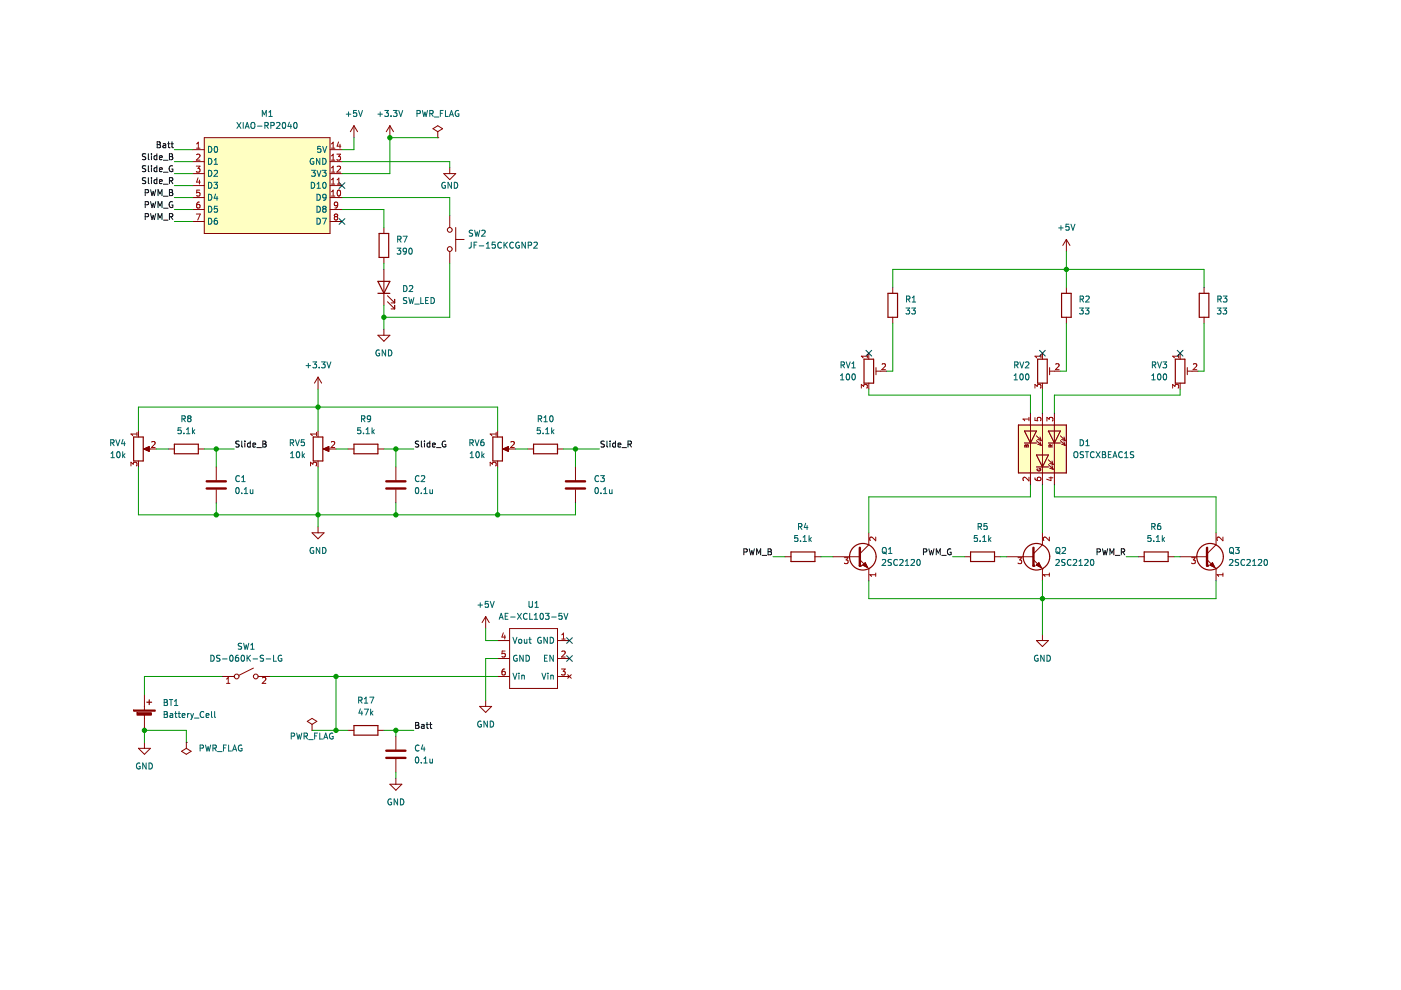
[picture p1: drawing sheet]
<svg xmlns="http://www.w3.org/2000/svg" width="297mm" height="210mm" viewBox="0 0 297 210" stroke-linecap="round" stroke-linejoin="round" font-family="sans-serif">
<path d="M.2 0h296.9v209.9h-296.9z" fill-rule="evenodd" fill="#fff" stroke="#fff" stroke-width=".21"/>
<path d="M37 94.2h5v2h-5zM104.5 92.7h2v5h-2zM113.1 94.2h5.1v2h-5.1z" fill="none" stroke="#840000" stroke-width=".25"/>
<g fill="none" stroke="#840000" stroke-width=".21">
<path d="M82.7 26.7l-.8 1.2M82.7 26.7v2.5M82.7 26.7l.7 1.2M91.8 27.3l1-.6 1 .6-1 .6zM92.8 29.2h.1M92.8 27.9v1.3M95.4 45.7v2.5M95.4 53.3v2.5M96.6 50.8h1.8M96.6 48.2v5.1M35.7 95.2h1.3M42 95.2h1.3"/>
<path d="M105.5 91.4v1.3M105.5 97.7v1.3M106.7 95.2l1.1-.5v1zM107 95.2h2.3M111.9 95.2h1.2M118.2 95.2h1.3M122 99v2.8M122 103.8v2.8M182.3 118.7l1.9 1.9M184.2 115.5l-1.9 1.9M103 130.7l-.8 1.3M103 130.7v2.6"/>
<path d="M103 130.7l.7 1.3M105.5 135.8h2.5M105.5 139.6h2.5M108 133.3h10.2v12.7h-10.2zM118.2 135.8h2.5M118.2 139.6h2.5M184.2 120.6h.1M38.5 159.3l1-.6 1 .6-1 .6zM39.5 157.4h.1M39.5 157.4v1.3M65.1 152.9l1.1-.6 1 .6-1 .7zM66.2 154.9h.1"/>
<path d="M66.2 153.6v1.3M101.7 149.8h2.5l-1.2 1.2zM103 148.5v1.3M105.5 143.4h2.5M118.2 143.4h2.5M120.4 143l.7 .8M121.1 143l-.7 .8"/>
<circle cx="95.4" cy="52.8" r=".51"/>
<circle cx="95.4" cy="48.7" r=".51"/>
</g>
<g fill="none" stroke="#006464" stroke-width=".21">
<path d="M80.1 24.2h1M80.6 23.7v1M81.6 23.4h.8l-.5 .5 .4 .1v.6l-.2 .1-.5-.1M82.9 24.6v.1M83.4 23.4h.8l-.5 .5 .4 .1v.6l-.2 .1-.5-.1M84.5 23.4l.5 1.3 .4-1.3M88.4 24.1l.6-.1 .1-.5-.7-.1v1.3M89.6 23.4l.3 1.3 .2-.9 .2 .9 .3-1.3M91.1 24.1l.6-.1 .1-.5-.7-.1v1.3M91.4 24.1l.4 .6M92.1 24.8h1M93.4 24h.4"/>
<path d="M94 23.4h-.6v1.3M94.4 23.4v1.3h.7M95.3 24.7l.4-1.3 .4 1.3M95.4 24.3h.6M97.2 23.5a.58 .58 0 0 0-.7 .6 .58 .58 0 0 0 .8 .5v-.5h-.3M99.9 51.3l-.1 1.1-.4 .2M100.2 48.9l-.5-.1-.2 .2 .1 .4 .5 .2v.4h-.6M100.5 51.9h.4M100.6 48.8l.3 1.3 .3-.9 .2 .9 .3-1.3M101.1 51.3h-.6v1.3M101.6 52.1h1M102.1 48.9l.5-.1 .3 .4-.8 .9h.8"/>
<path d="M103.1 52.6h.7M103.1 51.7l.4-.4v1.3M105 51.3h-.6l-.1 .6h.6l.1 .6-.2 .1-.5-.1M106.3 51.5a.56 .56 0 0 0-.8 .5 .56 .56 0 0 0 .8 .5M106.9 51.3v1.3M107 51.9l.6 .7M107.6 51.3l-.7 .8M108.9 51.5a.56 .56 0 0 0-.8 .5 .56 .56 0 0 0 .8 .5M110.1 51.4a.58 .58 0 0 0-.8 .6 .58 .58 0 0 0 .8 .5v-.4h-.2M111.4 51.3v1.3l-.7-1.3v1.3M112 52l.6-.1 .1-.4-.7-.2v1.3M113.2 51.5l.5-.2 .2 .4-.8 .9h.8"/>
<path d="M38.4 90.7h-.6l-.1 .6 .6-.1 .1 .6-.2 .2-.5-.2M38.6 88.8h.6v-.5l-.6-.1v1.2M38.9 88.8l.4 .6M39 91.8v.2M39.5 92h.8M39.5 91.1l.4-.4v1.3M40 88.7l-.2-.2 .2-.3h.3l.2 .2-.2 .3M40 88.7l-.2 .2v.3l.2 .2h.4l.1-.2v-.3l-.2-.2M40 88.7h.3M40.8 90.7v1.3M40.9 91.5l.4 .5M41.3 91.1l-.5 .5"/>
<path d="M99.6 93.9l.6-.1 .1-.4-.7-.2v1.3M99.7 97h.7M99.7 96.1l.4-.3v1.2M99.9 93.9l.5 .6M100.7 93.2l.4 1.3 .5-1.3M101 95.9l.2-.1a.68 .68 0 0 1 .4 .6 .68 .68 0 0 1-.4 .6l-.3-.4zM102.2 95.8v1.2M102.3 96.6l.3 .4M102.5 93.2l-.3 .1-.2 .2-.1 .8 .3 .2 .4-.1-.1-.6-.3-.1-.3 .3M102.6 96.2l-.4 .5M114.1 88.8h.6l.1-.5-.7-.1v1.2M114.4 88.8l.4 .6"/>
<path d="M114.5 90.7h-.6v.6l.6-.1v.6l-.1 .2-.5-.2M115.1 91.8v.2M115.3 89.4h.8M115.3 88.5l.4-.3v1.2M115.7 92h.7M115.7 91.1l.4-.4v1.3M116.7 88.3l.1-.1a.68 .68 0 0 1 .5 .6 .68 .68 0 0 1-.5 .6l-.3-.5zM117 90.7v1.3M117.1 91.5l.3 .5M117.4 91.1l-.4 .5M126.3 103.5l.1-.1a.68 .68 0 0 1 .5 .6 .68 .68 0 0 1-.5 .7l-.3-.5zM126.9 101a.56 .56 0 0 0-.8 .5 .56 .56 0 0 0 .8 .5"/>
<path d="M127.3 100.8h.8l-.4 .5 .4 .2v.5l-.2 .1-.6-.1M127.4 104.5v.2M128 104.7h.7M128 103.7l.3-.3v1.3M129.2 103.8l.1 .8 .5-.1M129.8 103.8v.9M101.3 128.3h1M101.8 127.8v1M103.5 127.5h-.6l-.1 .6 .7-.1v.7l-.2 .1-.5-.1M103.9 127.5l.5 1.3 .4-1.3M105.8 131.3l.5-1.3 .4 1.3M106 130.9h.6"/>
<path d="M107.1 130.6h.4M107.7 130h-.6v1.3h.6M108.3 130.8h.9M108.8 135.1l.4 1.3 .4-1.3M109.6 139a.58 .58 0 0 0-.7 .6 .58 .58 0 0 0 .8 .5v-.4h-.3M109.7 130l.9 1.3M110 135.7l.2-.2 .4 .2-.1 .6h-.5zM110.6 130l-.9 1.3M110.9 138.9v1.3l-.7-1.3v1.3M111.2 135.5v.8h.5M111.5 138.9a.64 .64 0 0 1 .8 .7 .64 .64 0 0 1-.8 .6zM111.7 135.5v.9"/>
<path d="M111.8 130.2a.56 .56 0 0 0-.8 .5 .56 .56 0 0 0 .8 .5M112.1 135.5h.5M112.2 127.5v1l.2 .3 .4-.1 .1-.2v-1M112.3 130v1.3h.6M112.3 135.1v1.1l.3 .2M113.3 131.3h.7M113.3 130.4l.3-.4v1.3M113.4 128.8h.8M113.4 127.9l.4-.4v1.3M114.6 130.2l.2-.2a.68 .68 0 0 1 .4 .7 .68 .68 0 0 1-.4 .6l-.3-.5zM114.7 135.2a.58 .58 0 0 0-.7 .6 .58 .58 0 0 0 .8 .5v-.5h-.3M115.4 139.5h.5"/>
<path d="M115.6 130h.8l-.4 .5 .4 .1v.6l-.2 .1-.6-.1M116 135.1v1.3l-.7-1.3v1.3M116 138.9h-.6v1.3h.6M116.7 135.1a.64 .64 0 0 1 .7 .7 .64 .64 0 0 1-.7 .6zM117 130.8h.9M117.3 138.9v1.3l-.7-1.3v1.3M119.1 130h-.6v.6h.6v.6l-.1 .1-.5-.1M119.6 130l.4 1.3 .4-1.3M42.4 158.6h.6l.1-.5-.7-.1v1.2M43.6 158l.3 1.2 .2-.9 .3 .9 .3-1.2M45.1 158.6h.7v-.5l-.7-.1v1.2M45.4 158.6l.5 .6"/>
<path d="M46.1 159.4h1M47.4 158.6h.4M48 158h-.6v1.2M48.5 158v1.2h.6M49.3 159.2l.4-1.2 .5 1.2M49.4 158.9h.6M51.3 158a.58 .58 0 0 0-.8 .6 .58 .58 0 0 0 .8 .5v-.4h-.2M61.7 156.1l.7-.1v-.5l-.7-.1v1.3M62.9 155.4l.3 1.3 .2-.9 .3 .9 .3-1.3M64.5 156.1l.6-.1v-.5l-.6-.1v1.3M64.8 156.1l.4 .6M65.4 156.8h1"/>
<path d="M66.7 156h.4M67.3 155.4h-.6v1.3M67.8 155.4v1.3h.6M68.6 156.7l.5-1.3 .4 1.3M68.8 156.3h.6M70.6 155.5a.58 .58 0 0 0-.8 .6 .58 .58 0 0 0 .8 .5v-.4h-.2M102 152.9a.58 .58 0 0 0-.7 .6 .58 .58 0 0 0 .8 .5v-.4h-.3M103.3 152.9v1.3l-.7-1.3v1.3M103.9 152.9a.64 .64 0 0 1 .8 .6 .64 .64 0 0 1-.8 .7zM108.8 142.7l.4 1.3 .4-1.3M110 142.7v.2M110 143.2v.8"/>
<path d="M110.6 143.3l.5-.1 .1 .8M110.6 143.2v.8M114.9 142.7l.4 1.3 .4-1.3M116.2 142.7v.2M116.2 143.2v.8M116.8 143.3l.5-.1v.8M116.8 143.2v.8"/>
</g>
<path d="M106.7 95.2l1.1-.5v1z" fill="#840000" stroke="#840000" stroke-width=".21"/>
<path d="M103.9 98.8v-.8l.5 .4 .1-.3h.6l.1 .1-.1 .6M105.2 91.7v.7M105.2 92h-1.3l.4 .4M108.3 93.7l.5-.1 .2 .4-.7 .9h.7M106.7 134.2l-.3 .9h.8M107 134.7v.8M107.1 138h-.6l-.1 .6h.6l.1 .6-.2 .1-.5-.1M119.1 135.5h.7M119.1 134.6l.4-.4v1.3M119.1 138.2l.5-.2 .2 .4-.8 .9h.8M107 141.8l-.3 .1-.2 .2-.1 .8 .3 .2 .4-.1-.1-.6-.3-.1-.3 .3M119 141.8h.8l-.4 .5 .4 .1v.6l-.2 .1-.6-.1" fill="none" stroke="#a90000" stroke-width=".21"/>
<path d="M120 103.6h4M120 102.1h4M182.3 116.1v3.8" fill="none" stroke="#840000" stroke-width=".51"/>
<circle cx="182.3" cy="119.9" r=".25" fill="#840000"/>
<g fill="#840000" stroke="#840000" stroke-width=".21">
<path d="M30.5 95.2l1.1-.5v1z"/>
<path d="M68.6 95.2l1.1-.5v1z"/>
<path d="M182.9 119.8l.5-.5 .6 1z" fill-rule="evenodd"/>
<path d="M28.3 150.5h4.6v.3h-4.6z" fill-rule="evenodd"/>
<path d="M29 151.1h3.1v.5h-3.1z" fill-rule="evenodd"/>
</g>
<g fill="none" stroke="#840000" stroke-width=".21">
<path d="M94.1 36.8h2.5l-1.2 1.3zM95.4 35.5v1.3M67.4 80v2.5M67.4 80l-.7 1.2M67.4 80l.8 1.2M80.1 71.1h2.6l-1.3 1.2zM81.4 69.8v1.3M184.2 74.9v1.3M185.7 77.9v1.6M185.7 78.7h2.3M29.4 91.4v1.3M29.4 97.7v1.3"/>
<path d="M30.5 95.2l1.1-.5v1zM30.9 95.2h2.3M45.9 99v2.8M67.4 91.4v1.3M67.4 97.7v1.3M68.6 95.2l1.1-.5v1zM69 95.2h2.2M73.8 95.2h1.2M80.1 95.2h1.3M83.9 99v2.8M184.2 81.2v1.3M45.9 103.8v2.8"/>
<path d="M66.2 113h2.5l-1.3 1.2zM67.4 111.7v1.3M83.9 103.8v2.8M166.4 118h1.3M172.8 118h1.3M176.6 118h5.7M182.9 119.8h.1M183.4 119.3l.6 1-1.1-.5zM184.2 113v2.5M204.5 118h1.3M210.9 118h1.2M219.1 118.7l1.9 1.9"/>
<path d="M221 115.5l-1.9 1.9M184.2 120.6v2.5M221 120.6h.1M30.6 147.2v3.3M30.6 151.6v3.3M47.1 143.4h2.6M53.7 141.7l-3 1.5M54.7 143.4h2.6M73.8 154.9h1.2M80.1 154.9h1.3M83.9 156.1v2.8M82.7 166.3h2.5l-1.3 1.2z"/>
<path d="M83.9 160.9v2.8M83.9 165v1.3"/>
<circle cx="50.2" cy="143.4" r=".51"/>
<circle cx="54.2" cy="143.4" r=".51"/>
</g>
<g fill="none" stroke="#840000" stroke-width=".25">
<path d="M183.2 76.2h2v5h-2zM28.3 92.7h2.1v5h-2.1zM66.4 92.7h2v5h-2zM75 94.2h5.1v2h-5.1zM167.7 117h5.1v2.1h-5.1zM205.8 117h5.1v2.1h-5.1zM31.1 148.9h1M31.6 148.4v1M75 153.8h5.1v2.1h-5.1z"/>
<circle cx="182.9" cy="118" r="2.82"/>
</g>
<g fill="none" stroke="#a90000" stroke-width=".21">
<path d="M183.9 75.2v.7M183.9 75.5h-1.3l.4 .4M187 77.2l.5-.1 .2 .4-.7 .9h.7M27.8 98.8v-.8l.5 .4 .1-.3h.5l.1 .1-.1 .6M29 91.7v.7M29 92h-1.2l.3 .4M32.2 93.7l.4-.1 .3 .4-.8 .9h.8M65.8 98.8v-.8l.5 .4 .2-.3h.5l.1 .1-.1 .6M67.1 92h-1.3l.4 .4M67.1 91.7v.7M70.2 93.7l.5-.1 .3 .4-.8 .9h.8M182.6 82.3v-.8l.5 .4 .1-.3h.6l.1 .1-.1 .6"/>
<path d="M179 118.2h.8l-.4 .5 .3 .1v.6l-.1 .1-.6-.1M185.7 113.9v.8l-.9-.8-.4 .2 .1 .5M185.7 121.5v.7M185.7 121.9h-1.3l.4 .3M48 144.9h.8M48 144l.4-.4v1.3M55.6 143.7l.5-.1 .3 .4-.8 .9h.8"/>
</g>
<g fill="none" stroke="#006464" stroke-width=".21">
<path d="M94.4 38.7a.58 .58 0 0 0-.7 .6 .58 .58 0 0 0 .7 .5v-.4h-.2M95.7 38.7v1.2l-.7-1.2v1.2M96.3 38.7a.64 .64 0 0 1 .8 .6 .64 .64 0 0 1-.8 .6zM64.9 77.5h1M65.4 77v1M66.3 76.7h.8l-.4 .5 .4 .1v.6l-.2 .1-.6-.1M67.7 77.9v.1M68.2 76.7h.7l-.4 .5 .4 .1v.6l-.2 .1-.5-.1M69.3 76.7l.4 1.3 .5-1.3M80.4 74.3a.58 .58 0 0 0-.7 .5 .58 .58 0 0 0 .8 .5v-.4h-.3M81.8 74.2v1.3l-.8-1.3v1.3M82.4 74.2a.64 .64 0 0 1 .7 .6 .64 .64 0 0 1-.7 .7z"/>
<path d="M178.2 79.6l.4-.3v1.2M178.3 77.4l.6-.1 .1-.4-.7-.2v1.3M178.6 77.4l.4 .6M179.4 76.7l.4 1.3 .5-1.3M179.5 79.4l.2-.1a.68 .68 0 0 1 .5 .6 .68 .68 0 0 1-.5 .6l-.3-.4zM180.6 78h.7M180.6 77.1l.4-.4v1.3M180.7 79.4l.2-.1a.68 .68 0 0 1 .5 .6 .68 .68 0 0 1-.5 .6l-.3-.4zM23.5 93.9l.6-.1v-.4l-.6-.2v1.3M23.5 97h.8M23.5 96.1l.4-.3v1.2M23.8 93.9l.4 .6"/>
<path d="M24.6 93.2l.4 1.3 .4-1.3M24.9 95.9l.1-.1a.68 .68 0 0 1 .5 .6 .68 .68 0 0 1-.5 .6l-.3-.4zM26 95.8v1.2M26.1 93.2l-.3 .9h.8M26.1 96.6l.4 .4M26.4 93.7v.8M26.5 96.2l-.5 .5M61.5 93.9l.7-.1v-.4l-.7-.2v1.3M61.6 97h.7M61.6 96.1l.4-.3v1.2M61.9 93.9l.4 .6M62.6 93.2l.5 1.3 .4-1.3"/>
<path d="M62.9 95.9l.2-.1a.68 .68 0 0 1 .5 .6 .68 .68 0 0 1-.5 .6l-.3-.4zM64.1 95.8v1.2M64.2 96.6l.4 .4M64.5 93.2h-.6l-.1 .6h.6l.1 .6-.2 .1-.5-.1M64.6 96.2l-.5 .5M76.5 90.7h-.6l-.1 .6 .6-.1 .1 .6-.2 .2-.5-.2M76.6 88.8h.7v-.5l-.7-.1v1.2M77 88.8l.4 .6M77.1 91.8v.2M77.6 92h.7M77.6 91.1l.4-.4v1.3M78.6 88.7l-.3 .2h-.3l-.1-.6 .4-.1 .3 .2-.1 .7-.2 .3h-.3"/>
<path d="M78.9 90.7v1.3M79 91.5l.4 .5M79.4 91.1l-.5 .5M178.2 80.5h.7M50.1 103.5l.2-.1a.68 .68 0 0 1 .4 .6 .68 .68 0 0 1-.4 .7l-.3-.5zM50.8 101a.56 .56 0 0 0-.8 .5 .56 .56 0 0 0 .8 .5M51.3 104.5v.2M51.3 102.1h.7M51.3 101.2l.3-.4v1.3M51.8 104.7h.7M51.8 103.7l.4-.3v1.3M53.1 103.8v.8l.5-.1"/>
<path d="M53.6 103.8v.9M66.5 116.1a.58 .58 0 0 0-.8 .6 .58 .58 0 0 0 .8 .5v-.4h-.2M67.8 116.1v1.2l-.7-1.2v1.2M68.4 116.1a.64 .64 0 0 1 .7 .6 .64 .64 0 0 1-.7 .6zM88.2 103.5l.2-.1a.68 .68 0 0 1 .4 .6 .68 .68 0 0 1-.4 .7l-.3-.5zM88.8 101a.56 .56 0 0 0-.7 .5 .56 .56 0 0 0 .7 .5M89.3 101l.5-.2 .3 .4-.8 .9h.8M89.3 104.5v.2M89.9 104.7h.7M89.9 103.7l.3-.3v1.3M91.1 103.8l.1 .8 .5-.1M91.7 103.8v.9"/>
<path d="M169.1 113.5h-.6v.6h.6v.6l-.2 .1-.4-.1M169.3 111.7l.6-.1 .1-.5-.7-.1v1.3M169.6 111.7l.4 .6M169.7 114.7v.1M170.3 114.8h.7M170.3 113.9l.3-.4v1.3M170.8 110.9l-.3 .9h.8M171.1 111.4v.9M171.5 113.5v1.3M171.7 114.3l.3 .5M172 114l-.5 .4M187.1 118.7l.4-.1 .3 .4-.8 .9h.8"/>
<path d="M187.1 116.3l.3-.2a.43 .43 0 0 1 .5 .4v.4a.42 .42 0 0 1-.4 .5 .42 .42 0 0 1-.4-.5zM187.3 117l.7 .5M188.4 117.3h.7M188.4 116.4l.4-.3v1.2M189 118.7h-.7v.4l.6 .2 .1 .3-.2 .3-.5-.1M190.3 118.7a.56 .56 0 0 0-.8 .6 .56 .56 0 0 0 .8 .5M190.8 118.7l.4-.1 .3 .4-.8 .9h.8M192 119.9h.7M192 119l.3-.4v1.3M193.2 118.7l.5-.1 .2 .4-.8 .9h.8M194.5 118.7l.2-.1a.68 .68 0 0 1 .4 .7 .68 .68 0 0 1-.4 .6l-.3-.5zM207.2 113.5h-.6l-.1 .6h.6l.1 .6-.2 .1-.5-.1"/>
<path d="M207.4 111.7l.6-.1v-.5l-.6-.1v1.3M207.7 111.7l.4 .6M207.8 114.7v.1M208.4 114.8h.7M208.4 113.9l.3-.4v1.3M209.3 111h-.6l-.1 .6 .6-.1 .1 .7-.2 .1-.5-.1M209.6 113.5v1.3M209.7 114.3l.4 .5M210.1 114l-.5 .4M44.7 138.9a.64 .64 0 0 1 .7 .7 .64 .64 0 0 1-.7 .6zM46.6 139l-.4-.1-.3 .3 .1 .3 .6 .2v.4h-.7M47.2 139.7h.9"/>
<path d="M48.8 139l.2-.1a.68 .68 0 0 1 .4 .7 .68 .68 0 0 1-.4 .6l-.3-.5zM50.5 138.9l-.4 .1-.1 .2-.1 .8 .2 .2 .5-.1-.1-.6-.4-.1-.2 .3M51.2 136.4h-.5l-.2 .2 .1 .3 .6 .3v.3l-.7 .1M51.2 139l.2-.1a.68 .68 0 0 1 .5 .7 .68 .68 0 0 1-.5 .6l-.3-.5zM51.7 136.4l.3 1.3 .2-1 .2 1 .3-1.3M52.4 138.9v1.3M52.6 139.5l.5 .7M53.1 138.9l-.7 .8M53.2 137.7h.7M53.2 136.7l.3-.3v1.3M53.6 139.7h1M55.9 139h-.7v.4l.6 .3 .1 .3-.3 .2-.4-.1"/>
<path d="M56.4 139.7h1M58 138.9v1.3h.6M59.7 139a.58 .58 0 0 0-.7 .6 .58 .58 0 0 0 .8 .5v-.4h-.3M34.8 148.3h.4l.3 .3-.3 .3 .3 .1v.3l-.2 .3h-.5zM34.8 150.9h.4l.3 .2-.3 .4 .3 .1v.3l-.2 .2h-.5zM34.8 148.9h.4M34.8 151.5h.4M35.9 148.3h.7M36.1 151.3h.5v.8M36.3 148.3v1.3M36.6 151.6l-.6 .2 .2 .3h.4M37 149.6h.7"/>
<path d="M37 148.7l.3-.4v1.3M37 151.3h.5M37.2 150.9v1l.3 .2M37.8 151.3h.5M38 150.9v1l.3 .2M38.6 151.7l.6-.1v-.3h-.4l-.2 .2 .1 .6h.5M39.8 151.3v.8M40.1 151.3l-.3 .2M40.4 151.3l.3 .8M40.7 152.1l-.3 .4M41 151.3l-.3 .8M41.2 152.2h1"/>
<path d="M43.2 151a.56 .56 0 0 0-.8 .5 .56 .56 0 0 0 .8 .5M43.7 151.7l.6-.1-.1-.3h-.3l-.2 .2 .1 .6h.4M44.8 150.9v1l.2 .2M45.5 150.9v1l.2 .2M76 148.5l.6-.1 .1-.5-.7-.1v1.3M76.3 148.5l.5 .6M76.4 150.3l-.3 .9h.8M76.7 150.8v.8M77.3 150.3h.8l-.5 1.3M77.3 149.1h.7M77.3 148.2l.3-.4v1.3M78.4 147.8h.8l-.5 1.3"/>
<path d="M78.6 150.3v1.3M78.7 151.1l.4 .5M79.1 150.8l-.5 .5M88.8 158.1a.56 .56 0 0 0-.7 .5 .56 .56 0 0 0 .7 .5M89.6 157.9l-.3 .9h.8M89.9 158.4v.8M83 169.4a.58 .58 0 0 0-.8 .6 .58 .58 0 0 0 .8 .5v-.4h-.2M84.3 169.4v1.3l-.7-1.3v1.3M84.9 169.4a.64 .64 0 0 1 .7 .6 .64 .64 0 0 1-.7 .7zM88.2 160.6l.2-.1a.68 .68 0 0 1 .4 .6 .68 .68 0 0 1-.4 .7l-.3-.5zM89.3 161.7v.1M89.9 160.9l.3-.4v1.3"/>
<path d="M89.9 161.8h.7M91.1 160.9l.1 .8h.5M91.7 160.9v.9"/>
</g>
<path d="M43.8 103.6h4.1M43.8 102.1h4.1M81.9 103.6h4.1M81.9 102.1h4.1M219.1 116.1v3.8M81.9 159.2h4.1M81.9 160.7h4.1" fill="none" stroke="#840000" stroke-width=".51"/>
<circle cx="219.1" cy="119.9" r=".25" fill="#840000"/>
<path d="M219.7 119.8l.6-.5 .5 1z" fill-rule="evenodd" fill="#840000" stroke="#840000" stroke-width=".21"/>
<g fill="none" stroke="#840000" stroke-width=".21">
<path d="M40.8 31.7h2.5M40.8 39.3h2.5M40.8 36.8h2.5M40.8 34.3h2.5M43.3 29.2h26.7v20.3h-26.7zM70 31.7h2.5M70 39.3h2.5M70 36.8h2.5M70 34.3h2.5M75 26.7l-.7 1.2M75 26.7v2.5M75 26.7l.8 1.2"/>
<path d="M40.8 41.9h2.5M40.8 44.4h2.5M40.8 47h2.5M70 41.9h2.5M70 44.4h2.5M70 47h2.5M81.4 48.2v1.3M81.4 54.6v1.2M81.4 57.1v7.6M226.1 50.8v2.5M226.1 50.8l-.8 1.2M226.1 50.8l.8 1.2"/>
<path d="M82.2 64l1.5 1.5M82.2 62.7l1.5 1.5M82.9 65.5h.8M82.9 64.2h.8M83.7 63.5v.7M83.7 64.7v.8M189.3 60.9v1.3M189.3 67.3v1.2M226.1 60.9v1.3M226.1 67.3v1.2M250.2 74.9v1.3M251.7 77.9v1.6"/>
<path d="M251.7 78.7h2.3M255.3 60.9v1.3M255.3 67.3v1.2M217.3 94.4l.3 .1 .2-.2 .2 .1v.4h-.7zM217.6 94.5v.3M218.5 87.6v15.2M219.7 92.4l1.1 1M219.7 93.4l1.1 1M219.9 99.4a.35 .35 0 0 0 .4 .5 .35 .35 0 0 0 .3-.5h-.3v.1M220 93.2l.8 .2M220 94.2l.8 .2M220.5 92.7l.3 .7"/>
<path d="M220.5 93.7l.3 .7M221 87.6v15.2M222.3 97.5l1 1M222.3 98.5l1 1M222.5 98.2l.8 .3M222.5 99.3l.8 .2M222.8 94.8v-.4h-.3l-.1 .4h.8M223 97.7l.3 .8M223 98.8l.3 .7M223.2 94.3l-.4 .3M223.6 87.6v15.2M224.8 92.4l1 1"/>
<path d="M224.8 93.4l1 1M225.1 93.2l.7 .2M225.1 94.2l.7 .2M225.6 92.7l.2 .7M225.6 93.7l.2 .7M250.2 81.2v1.3M213.4 118h5.7M219.7 119.8h.1M220.3 119.3l.5 1-1.1-.5zM221 113v2.5M255.9 118.7l1.9 1.9M257.8 115.5l-1.9 1.9"/>
<path d="M219.7 135.8h2.6l-1.3 1.3zM221 120.6v2.5M221 134.5v1.3M257.8 120.6h.1M29.4 158.7h2.5l-1.3 1.2zM30.6 157.4v1.3"/>
</g>
<g fill="none" stroke="#840000" stroke-width=".25">
<path d="M80.1 59.7h2.6l-1.3 2.5zM80.4 49.5h2v5.1h-2zM80.1 62.2h2.6M188.3 62.2h2v5.1h-2zM225.1 62.2h2v5.1h-2zM249.2 76.2h2v5h-2zM254.3 62.2h2v5.1h-2zM215.9 90.1h10.2v10.2h-10.2zM217.2 93.9h2.5M217.2 91.4h2.5l-1.2 2.5zM219.7 99h2.6M219.7 96.5h2.6l-1.3 2.5z"/>
<path d="M222.3 93.9h2.5M222.3 91.4h2.5l-1.2 2.5z"/>
<circle cx="219.7" cy="118" r="2.82"/>
</g>
<g fill="none" stroke="#a90000" stroke-width=".21">
<path d="M41.6 35.2h.8l-.4 .5 .3 .1v.6l-.1 .1-.6-.1M41.7 31.4h.7M41.7 30.5l.3-.4v1.3M41.7 32.8l.5-.1 .2 .3-.8 1h.8M42 37.7l-.3 .9h.8M42.3 38.2v.8M70.3 31.4h.7M70.3 30.5l.3-.4v1.3M70.3 33l.3-.3v1.3M70.3 35.6l.3-.4v1.3M70.3 38.1l.3-.3v1.2M70.3 39h.7"/>
<path d="M70.3 36.5h.7M70.3 34h.7M71.4 32.7h.8l-.4 .5 .3 .1v.5l-.1 .2-.6-.2M71.5 35.3l.5-.1 .2 .4-.8 .9h.8M71.5 39h.7M71.5 38.1l.3-.3v1.2M71.8 30.1l-.3 .9h.8M72.1 30.6v.8M41.6 45.4h.9l-.6 1.2M42.3 42.8l-.4 .1-.2 .2v.8l.2 .2 .4-.1v-.6l-.4-.1-.2 .3M42.3 40.3h-.6v.6l.6-.1v.7l-.1 .1-.5-.1M70.3 41.6h.7"/>
<path d="M70.3 40.7l.3-.4v1.3M71.1 45.9l-.2-.2 .2-.3h.3l.2 .2-.2 .3M71.1 45.9l-.2 .3v.2l.2 .2h.3l.2-.2v-.2l-.2-.3M71.1 45.9h.3M71.6 40.4l.2-.1a.68 .68 0 0 1 .4 .6 .68 .68 0 0 1-.4 .7l-.3-.5zM71.6 43.4l-.2 .2h-.4l-.1-.6 .5-.2 .2 .3-.1 .7-.1 .3h-.4M249.9 75.2v.7M249.9 75.5h-1.3l.4 .4M253 77.2l.5-.1 .2 .4-.7 .9h.7M218.2 88.5v.7M218.2 88.8h-1.3l.4 .4M219.4 88.5v.7h.6v-.6l.6-.1 .1 .2-.1 .5"/>
<path d="M222 89.3v-.8l.5 .4 .1-.4h.5l.1 .2-.1 .6M248.6 82.3v-.8l.5 .4 .1-.3h.6l.1 .1-.1 .6M215.8 118.2h.8l-.4 .5 .4 .1v.6l-.2 .1-.6-.1M218.2 101.2v.8l-.9-.8-.4 .2 .1 .5M219.4 101.3l.1 .4 .2 .1 .8 .1 .2-.2-.1-.5-.6 .1-.1 .4 .3 .2M222.4 101.3h.8M222.5 113.9v.8l-.9-.8-.4 .2 .1 .5M222.8 101.1v.8l-.9-.3M222.5 121.5v.7M222.5 121.9h-1.3l.4 .3"/>
</g>
<g fill="none" stroke="#006464" stroke-width=".21">
<path d="M44.2 31a.64 .64 0 0 1 .7 .7 .64 .64 0 0 1-.7 .6zM44.2 33.6a.64 .64 0 0 1 .7 .6 .64 .64 0 0 1-.7 .6zM44.2 36.1a.64 .64 0 0 1 .7 .6 .64 .64 0 0 1-.7 .7zM44.2 38.7a.64 .64 0 0 1 .7 .6 .64 .64 0 0 1-.7 .6zM45.3 38.7h.8l-.4 .4 .4 .2v.5l-.2 .1-.6-.1M45.4 36.2l.5-.1 .2 .4-.8 .9h.8M45.4 34.8h.7M45.4 33.9l.4-.3v1.2M45.5 31.2l.2-.2a.68 .68 0 0 1 .5 .7 .68 .68 0 0 1-.5 .6l-.3-.5zM50.2 26l.9 1.2M51.1 26l-.9 1.2M51.6 26v1.2"/>
<path d="M52 27.2l.4-1.2 .4 1.2M52.1 26.9h.6M53.3 26.1l.2-.1a.43 .43 0 0 1 .5 .4v.4a.42 .42 0 0 1-.4 .4 .42 .42 0 0 1-.4-.4zM54.6 26.7h1M55.6 24.7v-1.3l.4 .9 .5-.9v1.3M56.2 26.6h.6v-.5l-.6-.1v1.2M56.5 26.6l.4 .6M57 24.7h.7M57 23.8l.4-.4v1.3M57.4 26.6h.6l.1-.5-.7-.1v1.2M58.6 26.1l.5-.1 .3 .3-.8 .9h.8M60 26.1l.1-.1a.68 .68 0 0 1 .5 .6 .68 .68 0 0 1-.5 .6l-.3-.5z"/>
<path d="M61.4 25.9l-.3 .9h.7M61.7 26.4v.8M62.4 26.1l.2-.1a.68 .68 0 0 1 .4 .6 .68 .68 0 0 1-.4 .6l-.3-.5zM66 38.7a.64 .64 0 0 1 .7 .6 .64 .64 0 0 1-.7 .6zM66.1 36.1h.7l-.4 .5 .4 .1v.6l-.2 .1-.5-.1M66.5 33.6a.58 .58 0 0 0-.8 .6 .58 .58 0 0 0 .8 .5v-.4h-.2M67.2 39.9h.7M67.2 39l.4-.3v1.2M67.2 36.1l.4 1.3 .5-1.3M67.8 33.6v1.2l-.7-1.2v1.2M68 31h-.6l-.1 .6h.6l.1 .6-.2 .1-.5-.1M68.4 36.1h.7l-.4 .5 .4 .1v.6l-.2 .1-.5-.1"/>
<path d="M68.4 33.6a.64 .64 0 0 1 .7 .6 .64 .64 0 0 1-.7 .6zM68.4 31l.4 1.3 .5-1.3M68.5 38.8l.2-.1a.68 .68 0 0 1 .5 .6 .68 .68 0 0 1-.5 .6l-.3-.5zM73.4 24.2h1M73.9 23.7v1M75.6 23.4h-.6l-.1 .6h.6l.1 .6-.2 .1-.5-.1M76 23.4l.4 1.3 .5-1.3M44.2 41.2a.64 .64 0 0 1 .7 .6 .64 .64 0 0 1-.7 .7zM44.2 43.7a.64 .64 0 0 1 .7 .7 .64 .64 0 0 1-.7 .6zM44.2 46.3a.64 .64 0 0 1 .7 .6 .64 .64 0 0 1-.7 .6zM45.7 41.1l-.3 .9h.8M46 46.3h-.3l-.2 .3-.1 .7 .3 .2 .4-.1-.1-.6h-.3l-.3 .2"/>
<path d="M46 41.6v.9M46.1 43.7h-.6l-.1 .6h.6l.1 .6-.2 .1-.5-.1M67.2 41.2a.64 .64 0 0 1 .7 .6 .64 .64 0 0 1-.7 .7zM67.2 43.7a.64 .64 0 0 1 .7 .7 .64 .64 0 0 1-.7 .6zM67.2 46.3a.64 .64 0 0 1 .7 .6 .64 .64 0 0 1-.7 .6zM68.4 46.3h.8l-.5 1.2M68.7 44.3l-.3-.3 .3-.3 .3 .1 .1 .2-.2 .3M68.7 44.3l-.3 .2v.3l.3 .2h.2l.2-.2v-.4l-.2-.1M68.7 44.3h.2M69.1 41.7l-.2 .3-.4-.1v-.6l.4-.1 .2 .2v.8l-.2 .2-.4 .1M84.2 52.6h.8l-.4 .5 .3 .1v.6l-.2 .1-.5-.1M84.3 50.7h.6l.1-.5-.7-.1v1.2"/>
<path d="M84.6 50.7l.4 .6M85.5 50.1h.8l-.5 1.2M86.2 53.2l-.3 .2-.3-.1-.1-.6 .4-.1 .3 .3-.1 .7-.2 .2-.3 .1M86.8 52.7l.2-.1a.68 .68 0 0 1 .4 .6 .68 .68 0 0 1-.4 .7l-.3-.5zM224.5 48.3h.9M224.9 47.8v1M226.6 47.5h-.6v.6h.6v.6l-.1 .1-.5-.1M227.1 47.5l.4 1.3 .4-1.3M85.6 60.5a.64 .64 0 0 1 .7 .7 .64 .64 0 0 1-.7 .6zM86.2 63.1l-.6 .1v.4l.5 .2 .1 .3-.2 .3-.5-.1M86.7 63.1l.3 1.3 .2-1 .3 1 .3-1.3M86.8 60.7l.5-.2 .2 .4-.8 .9h.8"/>
<path d="M87.9 64.5h1M89.2 63.1v1.3h.6M90.2 63.7h.5M90.8 63.1h-.6v1.3h.6M91.4 63.1a.64 .64 0 0 1 .7 .6 .64 .64 0 0 1-.7 .7zM192.1 65.3h.8l-.5 .5 .4 .1v.6l-.2 .1-.5-.1M192.2 63.4h.6l.1-.5-.7-.1v1.2M192.5 63.4l.4 .6M193.3 65.3h.8l-.4 .5 .3 .1v.6l-.2 .1-.5-.1M193.4 64h.7M193.4 63.1l.4-.3v1.2M228.9 65.3h.8l-.4 .5 .3 .1v.6l-.2 .1-.5-.1"/>
<path d="M229 63.4h.6l.1-.5-.7-.1v1.2M229.3 63.4l.4 .6M230.1 65.3h.8l-.4 .5 .3 .1v.6l-.2 .1-.5-.1M230.2 62.9l.5-.1 .2 .3-.7 .9h.7M244.2 79.6l.4-.3v1.2M244.3 77.4l.6-.1 .1-.4-.7-.2v1.3M244.6 77.4l.5 .6M245.4 76.7l.4 1.3 .5-1.3M245.5 79.4l.2-.1a.68 .68 0 0 1 .5 .6 .68 .68 0 0 1-.5 .6l-.3-.4zM246.6 76.7h.7l-.4 .5 .4 .1v.6l-.2 .1-.5-.1M246.7 79.4l.2-.1a.68 .68 0 0 1 .5 .6 .68 .68 0 0 1-.5 .6l-.3-.4zM258.1 65.3h.8l-.5 .5 .4 .1v.6l-.2 .1-.5-.1"/>
<path d="M258.2 63.4h.6l.1-.5-.7-.1v1.2M258.5 63.4l.4 .6M259.3 65.3h.8l-.4 .5 .3 .1v.6l-.2 .1-.5-.1M259.4 62.8h.7l-.4 .5 .4 .1v.5l-.2 .1-.5-.1M227.7 96l.3-.2a.43 .43 0 0 1 .5 .4v.4a.42 .42 0 0 1-.4 .5 .42 .42 0 0 1-.4-.5zM229 93.2a.64 .64 0 0 1 .7 .7 .64 .64 0 0 1-.7 .6zM229.7 95.8h-.4l-.3 .2 .1 .3 .6 .3v.3l-.7 .1M230.1 95.8h.7M230.2 94.5h.7M230.2 93.6l.4-.4v1.3M230.5 95.8v1.2M232 95.9a.56 .56 0 0 0-.8 .5 .56 .56 0 0 0 .8 .5"/>
<path d="M232.4 95.8l.8 1.2M233.2 95.8l-.8 1.2M233.7 95.8h.4l.3 .2-.3 .4 .3 .1 .1 .3-.3 .2h-.5zM233.7 96.4h.4M235 96.4h.4M235.6 95.8h-.6v1.2h.6M236 97l.4-1.2 .4 1.2M236.1 96.7h.6M238 95.9a.56 .56 0 0 0-.8 .5 .56 .56 0 0 0 .8 .5M238.4 97h.8M238.4 96.1l.4-.3v1.2M240.4 95.8l-.7 .1v.4l.6 .2 .1 .3-.3 .2h-.5"/>
<path d="M244.2 80.5h.7M223.9 118.7l.5-.1 .2 .4-.8 .9h.8M223.9 116.3l.3-.2a.43 .43 0 0 1 .5 .4v.4a.42 .42 0 0 1-.4 .5 .42 .42 0 0 1-.4-.5zM224.1 117l.7 .5M225.2 116.2l.5-.1 .2 .3-.8 .9h.8M225.8 118.7h-.7v.4l.6 .2 .1 .3-.2 .3-.5-.1M227.1 118.7a.56 .56 0 0 0-.8 .6 .56 .56 0 0 0 .8 .5M227.6 118.7l.4-.1 .3 .4-.8 .9h.8M228.8 119.9h.7M228.8 119l.3-.4v1.3M230 118.7l.5-.1 .2 .4-.8 .9h.8M231.3 118.7l.2-.1a.68 .68 0 0 1 .4 .7 .68 .68 0 0 1-.4 .6l-.3-.5z"/>
<path d="M220 139a.58 .58 0 0 0-.7 .6 .58 .58 0 0 0 .8 .5v-.4h-.2M221.4 138.9v1.3l-.7-1.3v1.3M222 138.9a.64 .64 0 0 1 .7 .7 .64 .64 0 0 1-.7 .6zM29.7 161.8a.58 .58 0 0 0-.8 .6 .58 .58 0 0 0 .8 .5v-.4h-.2M31 161.8v1.2l-.7-1.2v1.2M31.6 161.8a.64 .64 0 0 1 .7 .6 .64 .64 0 0 1-.7 .6z"/>
</g>
<path d="M215.9 90.1h10.2v10.2h-10.2z" fill-rule="evenodd" fill="#ffffc2" stroke="#ffffc2" stroke-width=".25"/>
<path d="M43.3 29.2h26.7v20.3h-26.7z" fill-rule="evenodd" fill="#ffffc2" stroke="#ffffc2" stroke-width=".21"/>
<path d="M255.9 116.1v3.8" fill="none" stroke="#840000" stroke-width=".51"/>
<circle cx="255.9" cy="119.9" r=".25" fill="#840000"/>
<path d="M256.6 119.8l.5-.5 .5 1z" fill-rule="evenodd" fill="#840000" stroke="#840000" stroke-width=".21"/>
<path d="M221 74.9v1.3M222.5 77.9v1.6M222.5 78.7h2.3M221 81.2v1.3M241.3 118h1.3M247.7 118h1.2M250.2 118h5.7M256.6 119.8h.1M257.1 119.3l.5 1-1-.5zM257.8 113v2.5M257.8 120.6v2.5" fill="none" stroke="#840000" stroke-width=".21"/>
<g fill="none" stroke="#840000" stroke-width=".25">
<path d="M220 76.2h2v5h-2zM242.6 117h5.1v2.1h-5.1z"/>
<circle cx="256.6" cy="118" r="2.82"/>
</g>
<path d="M220.7 75.2v.7M220.7 75.5h-1.3l.4 .4M223.8 77.2l.5-.1 .2 .4-.7 .9h.7M219.4 82.3v-.8l.5 .4 .1-.3h.6l.1 .1-.1 .6M252.6 118.2h.8l-.4 .5 .4 .1v.6l-.2 .1-.6-.1M259.3 113.9v.8l-.9-.8-.4 .2 .1 .5M259.3 121.5v.7M259.3 121.9h-1.3l.4 .3" fill="none" stroke="#a90000" stroke-width=".21"/>
<g fill="none" stroke="#006464" stroke-width=".21">
<path d="M215 79.6l.4-.3v1.2M215.1 77.4l.6-.1 .1-.4-.7-.2v1.3M215.4 77.4l.5 .6M216.2 76.7l.4 1.3 .5-1.3M216.3 79.4l.2-.1a.68 .68 0 0 1 .5 .6 .68 .68 0 0 1-.5 .6l-.3-.4zM217.4 76.9l.5-.2 .3 .4-.8 .9h.8M217.5 79.4l.2-.1a.68 .68 0 0 1 .5 .6 .68 .68 0 0 1-.5 .6l-.3-.4zM215 80.5h.7M244 113.5h-.6l-.1 .6h.7v.6l-.2 .1-.5-.1M244.2 111.7l.6-.1 .1-.5-.7-.1v1.3M244.5 111.7l.4 .6M244.6 114.7v.1"/>
<path d="M245.2 114.8h.7M245.2 113.9l.3-.4v1.3M246 111l-.4 .1-.1 .2-.1 .7 .2 .3 .5-.1-.1-.7h-.4l-.2 .2M246.4 113.5v1.3M246.6 114.3l.3 .5M246.9 114l-.5 .4M260.7 118.7l.5-.1 .2 .4-.8 .9h.8M260.7 116.3l.3-.2a.43 .43 0 0 1 .5 .4v.4a.42 .42 0 0 1-.4 .5 .42 .42 0 0 1-.4-.5zM260.9 117l.7 .5M262 116.1h.7l-.4 .5 .4 .1v.5l-.2 .1-.5-.1M262.6 118.7h-.6v.4l.5 .2 .1 .3-.2 .3-.5-.1M263.9 118.7a.56 .56 0 0 0-.8 .6 .56 .56 0 0 0 .8 .5"/>
<path d="M264.4 118.7l.5-.1 .2 .4-.8 .9h.8M265.6 119.9h.7M265.6 119l.3-.4v1.3M266.8 118.7l.5-.1 .2 .4-.8 .9h.8M268.2 118.7l.1-.1a.68 .68 0 0 1 .4 .7 .68 .68 0 0 1-.4 .6 .84 .84 0 0 1-.1-1.2z"/>
</g>
<g fill="none" stroke="#0f0f0f" stroke-width=".21">
<path d="M30.9 37.7l-.7 .1v.4l.6 .2 .1 .3-.2 .2h-.5M30.9 32.7h-.7v.4l.6 .2 .1 .3-.2 .3-.5-.1M30.9 35.2l-.7 .1v.3l.6 .3 .1 .3-.2 .2-.5-.1M31.4 32.6v1.1l.2 .2M31.4 35.1v1.1l.2 .2M31.4 37.7v1.1l.2 .1M32.1 32.6v.1M32.1 33v.9M32.1 35.1v.2M32.1 35.6v.8M32.1 37.7v.1M32.1 38.1v.8"/>
<path d="M33.3 38.2l-.4-.1-.2 .2 .1 .6h.5M33.3 33.1l-.4-.1-.2 .3 .1 .5h.5M33.3 35.6h-.4l-.2 .2 .1 .5h.5M33.3 32.6v1.3M33.3 35.1v1.3M33.3 37.7v1.2M33.3 30.1h.4l.3 .2-.3 .4 .3 .1v.3l-.2 .2h-.5zM33.3 30.7h.4M33.8 33.4l.6-.1-.1-.2-.3-.1-.2 .2 .1 .6h.4M33.8 36l.6-.1-.1-.3h-.3l-.2 .1 .1 .6h.4M33.8 38.5l.6-.1-.1-.2-.3-.1-.2 .2 .1 .6h.4M34.6 30.5h.5v.8"/>
<path d="M34.7 34h.9M34.7 39.1h.9M34.7 36.5h.9M35.1 30.8l-.6 .2 .2 .3h.4M35.6 30.5h.4M35.7 30.1v1l.3 .2M35.9 32.6h.4l.3 .2-.3 .4 .3 .1v.3l-.2 .3h-.5zM35.9 38.3h.6l.1-.5-.7-.1v1.2M35.9 33.2h.4M36.2 38.3l.4 .6M36.3 30.5h.5M36.5 30.1v1l.3 .2"/>
<path d="M36.6 35.2a.58 .58 0 0 0-.7 .6 .58 .58 0 0 0 .7 .5v-.4h-.2M30.8 40.9l.6-.1v-.5l-.6-.1v1.3M30.8 43.4h.6v-.5l-.6-.2v1.3M30.8 45.9h.6v-.5l-.6-.1v1.3M31.9 45.3l.3 1.3 .3-1 .2 1 .3-1.3M31.9 40.2l.3 1.3 .3-.9 .2 .9 .3-1.3M31.9 42.7l.3 1.3 .3-.9 .2 .9 .3-1.3M33.5 41.5v-1.3l.4 .9 .4-.9v1.3M33.5 44v-1.3l.4 1 .4-1v1.3M33.5 46.6v-1.3l.4 .9 .4-.9v1.3M34.7 46.7h.9M34.7 41.6h.9"/>
<path d="M34.7 44.1h.9M35.9 45.9h.6l.1-.5-.7-.1v1.3M35.9 40.2h.4l.3 .2-.3 .4 .3 .1v.3l-.2 .3h-.5zM35.9 40.8h.4M36.2 45.9l.4 .7M36.6 42.8a.58 .58 0 0 0-.7 .6 .58 .58 0 0 0 .7 .5v-.4h-.2M50.7 93.6h-.7v.4l.6 .2 .1 .3-.2 .3-.5-.1M51.3 93.5v1.1l.1 .2M51.9 93.5v.1M51.9 93.9v.9M53.1 94l-.4-.1-.2 .3 .1 .5h.5M53.1 93.5v1.3"/>
<path d="M53.6 94.4l.6-.2v-.2l-.4-.1-.2 .2 .1 .6h.5M54.5 94.9h.9M55.7 93.5h.4l.3 .3-.3 .3 .3 .1v.3l-.2 .3h-.5zM55.7 94.1h.4M88.8 93.6h-.7v.4l.6 .2 .1 .3-.3 .3-.4-.1M89.3 93.5v1.1l.2 .2M90 93.5v.1M90 93.9v.9M91.1 94l-.3-.1-.3 .3 .2 .5h.4M91.1 93.5v1.3M91.7 94.4l.6-.2-.1-.2-.3-.1-.2 .2v.6h.5M92.5 94.9h1"/>
<path d="M94.5 93.6a.58 .58 0 0 0-.8 .6 .58 .58 0 0 0 .8 .5v-.5h-.2M128.1 93.6h-.6v.4l.5 .2 .1 .3-.2 .3-.5-.1M128.7 93.5v1.1l.2 .2M129.3 93.5v.1M129.3 93.9v.9M130.5 94l-.4-.1-.2 .3 .1 .5h.5M130.5 93.5v1.3M131 94.4l.6-.2v-.2l-.4-.1-.2 .2 .1 .6h.5M131.9 94.9h.9M133.2 94.2l.6-.1v-.5l-.6-.1v1.3M133.5 94.2l.4 .6M157.7 117h.6l.1-.5-.7-.1v1.2"/>
<path d="M158.9 116.4l.3 1.2 .2-.9 .2 .9 .3-1.2M160.4 117.6v-1.2l.5 .9 .4-.9v1.2M161.6 117.8h.9M162.8 116.4h.5l.2 .2-.2 .4 .2 .1 .1 .3-.3 .2h-.5zM162.8 117h.5M195.8 117h.6l.1-.5-.7-.1v1.2M196.9 116.4l.3 1.2 .3-.9 .2 .9 .3-1.2M198.5 117.6v-1.2l.4 .9 .5-.9v1.2M199.7 117.8h.9M201.6 116.4a.58 .58 0 0 0-.7 .6 .58 .58 0 0 0 .8 .5v-.4h-.3M232.6 117h.6l.1-.5-.7-.1v1.2M233.7 116.4l.4 1.2 .2-.9 .2 .9 .3-1.2"/>
<path d="M235.3 117.6v-1.2l.4 .9 .5-.9v1.2M236.5 117.8h.9M237.7 117h.6l.1-.5-.7-.1v1.2M238 117l.5 .6M88.1 153.2h.4l.3 .2-.3 .4 .3 .1v.3l-.2 .2h-.5zM88.1 153.8h.4M89.4 153.7h.5v.7M89.9 153.9l-.6 .2 .2 .3h.4M90.4 153.6h.4M90.5 153.2v1.1l.3 .1M91.1 153.6h.5M91.3 153.2v1.1l.3 .1"/>
</g>
<g fill="none" stroke="#009600" stroke-width=".21">
<path d="M37 31.7h3.8M37 36.8h3.8M37 34.3h3.8M37 39.3h3.8M72.5 34.3h22.9v1.2M75 29.2v2.5h-2.5M92.8 29.2h-10.1v7.6h-10.2M37 44.4h3.8M37 41.9h3.8M37 47h3.8M72.5 44.4h8.9v3.8M72.5 41.9h22.9v3.8"/>
<path d="M81.4 55.8v1.3M95.4 55.8v11.5h-14M226.1 53.3v7.6M81.4 64.7v5.1M189.3 68.5v10.2h-1.3M189.3 60.9v-3.8h66v3.8M226.1 68.5v10.2h-1.3M255.3 68.5v10.2h-1.3M29.4 99v10.2h92.6v-2.6M29.4 91.4v-5.1h76.1v5.1M33.2 95.2h2.5M43.3 95.2h6.4"/>
<path d="M45.9 95.2v3.8M67.4 82.5v8.9M67.4 99v12.7M71.2 95.2h2.6M81.4 95.2h6.3M83.9 95.2v3.8M105.5 99v10.2M109.3 95.2h2.6M119.5 95.2h7.6M122 95.2v3.8M184.2 82.5v1.3h34.3v3.8M221 82.5v5.1"/>
<path d="M250.2 82.5v1.3h-26.6v3.8M45.9 106.6v2.6M83.9 106.6v2.6M163.9 118h2.5M174.1 118h2.5M202 118h2.5M212.1 118h1.3M218.5 102.8v2.6h-34.3v7.6M221 102.8v10.2M223.6 102.8v2.6h34.2v7.6M238.8 118h2.5M248.9 118h1.3"/>
<path d="M103 133.3v2.5h2.5M105.5 139.6h-2.5v8.9M184.2 123.1v3.8h73.6v-3.8M221 123.1v11.4M30.6 157.4v-2.5h8.9v2.5M47.1 143.4h-16.5v3.8M57.3 143.4h48.2M66.2 154.9h7.6M71.2 143.4v11.5M81.4 154.9h6.3M83.9 154.9v1.2M83.9 163.7v1.3"/>
</g>
<g fill="none" stroke="#000084" stroke-width=".21">
<path d="M71.9 38.7l1.2 1.3M73.1 38.7l-1.2 1.3M71.9 46.4l1.2 1.2M73.1 46.4l-1.2 1.2M183.6 74.3l1.2 1.2M184.8 74.3l-1.2 1.2M220.4 74.3l1.2 1.2M221.6 74.3l-1.2 1.2M249.6 74.3l1.2 1.2M250.8 74.3l-1.2 1.2M120.1 139l1.2 1.2M120.1 135.2l1.2 1.2"/>
<path d="M121.3 139l-1.2 1.2M121.3 135.2l-1.2 1.2"/>
</g>
<g fill="#009600" stroke="#009600" stroke-width=".21">
<circle cx="105.5" cy="109.2" r=".46"/>
<circle cx="45.9" cy="95.2" r=".46"/>
<circle cx="83.9" cy="95.2" r=".46"/>
<circle cx="67.4" cy="86.3" r=".46"/>
<circle cx="221" cy="126.9" r=".46"/>
<circle cx="71.2" cy="154.9" r=".46"/>
<circle cx="45.9" cy="109.2" r=".46"/>
<circle cx="71.2" cy="143.4" r=".46"/>
<circle cx="83.9" cy="154.9" r=".46"/>
<circle cx="83.9" cy="109.2" r=".46"/>
<circle cx="67.4" cy="109.2" r=".46"/>
<circle cx="30.6" cy="154.9" r=".46"/>
<circle cx="226.1" cy="57.1" r=".46"/>
<circle cx="81.4" cy="67.3" r=".46"/>
<circle cx="82.7" cy="29.2" r=".46"/>
<circle cx="122" cy="95.2" r=".46"/>
</g>
</svg>
